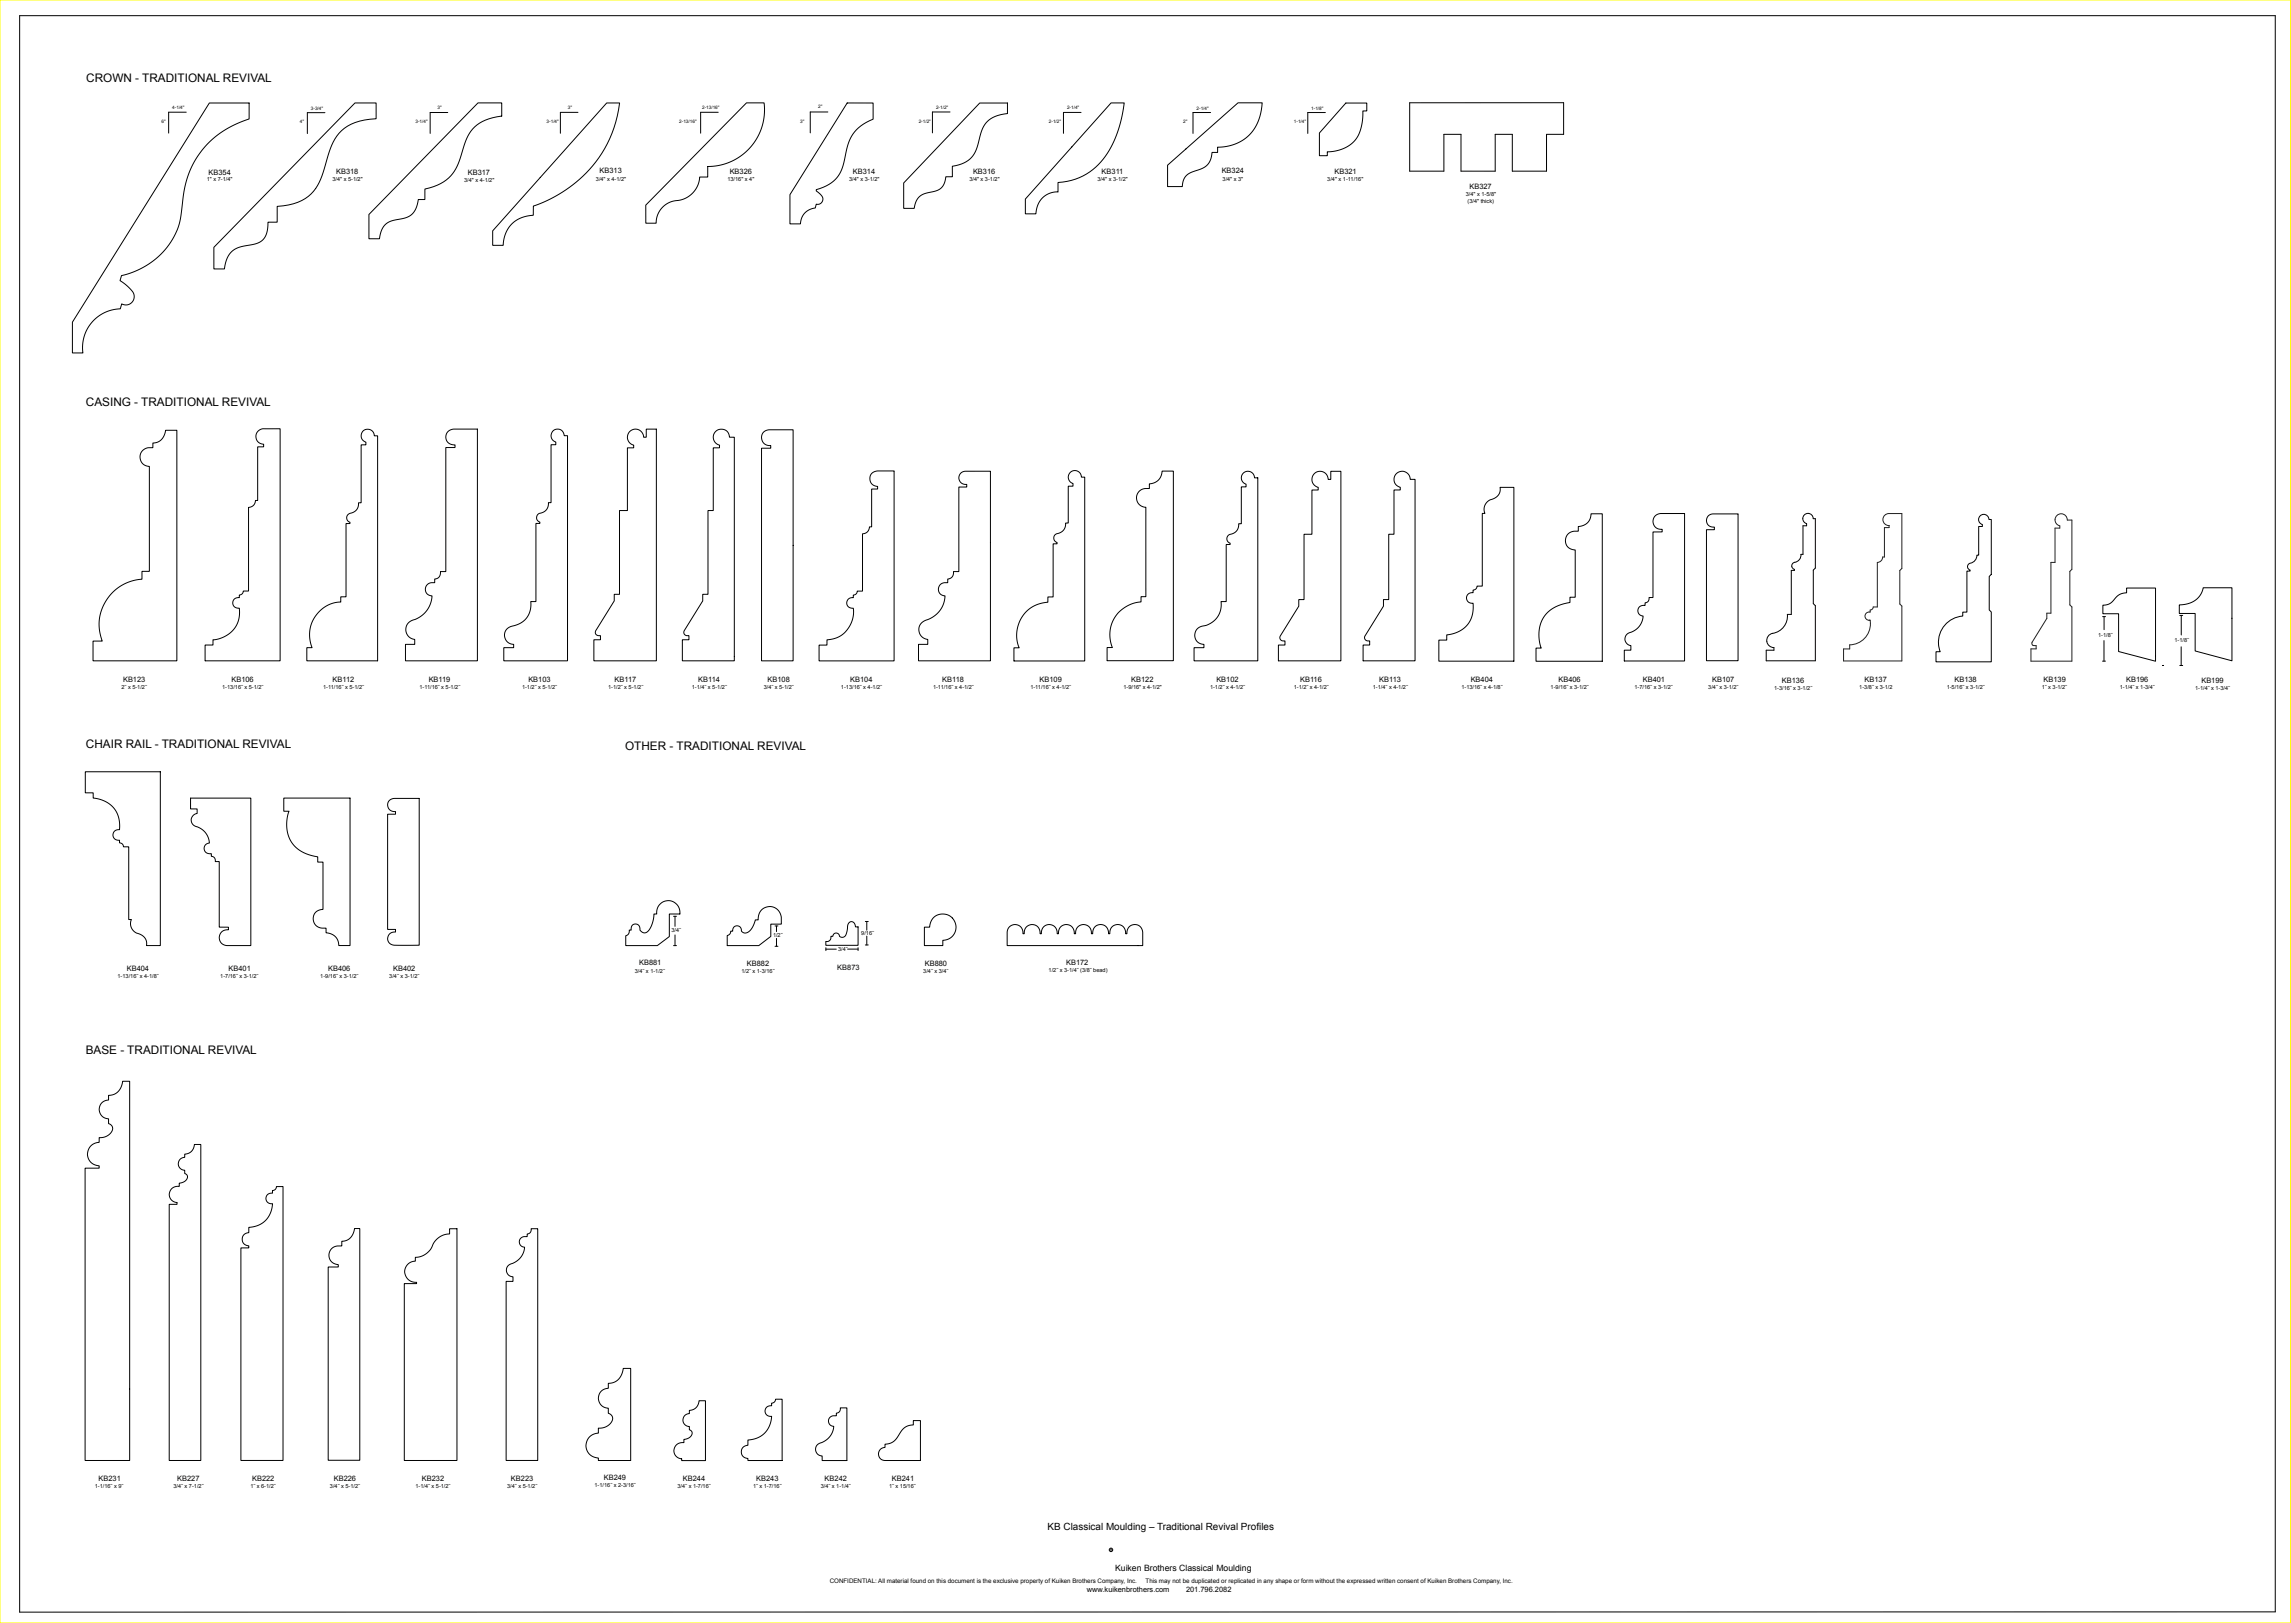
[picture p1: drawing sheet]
<svg xmlns="http://www.w3.org/2000/svg" width="1381mm" height="978mm" viewBox="0 0 1381 978" stroke-linecap="round" stroke-linejoin="round" font-family="sans-serif">
<defs><g id="words">
<g font-size="7.1">
<text x="52" y="50">CROWN - TRADITIONAL REVIVAL</text>
<text x="52" y="244">CASING - TRADITIONAL REVIVAL</text>
<text x="52" y="451">CHAIR RAIL - TRADITIONAL REVIVAL</text>
<text x="377" y="452">OTHER - TRADITIONAL REVIVAL</text>
<text x="52" y="635">BASE - TRADITIONAL REVIVAL</text>
</g>
<text font-size="6" x="632" y="922">KB Classical Moulding – Traditional Revival Profiles</text>
<text font-size="5.2" x="672" y="947">Kuiken Brothers Classical Moulding</text>
<g font-size="4.5">
<text x="126" y="105">KB354</text>
<text x="203" y="105">KB318</text>
<text x="282" y="105">KB317</text>
<text x="361" y="105">KB313</text>
<text x="440" y="105">KB326</text>
<text x="514" y="105">KB314</text>
<text x="587" y="105">KB316</text>
<text x="664" y="105">KB311</text>
<text x="736" y="105">KB324</text>
<text x="804" y="105">KB321</text>
<text x="886" y="114">KB327</text>
<text x="74" y="411">KB123</text>
<text x="140" y="411">KB106</text>
<text x="200" y="411">KB112</text>
<text x="258" y="411">KB119</text>
<text x="318" y="411">KB103</text>
<text x="370" y="411">KB117</text>
<text x="421" y="411">KB114</text>
<text x="463" y="411">KB108</text>
<text x="513" y="411">KB104</text>
<text x="568" y="411">KB118</text>
<text x="627" y="411">KB109</text>
<text x="682" y="411">KB122</text>
<text x="733" y="411">KB102</text>
<text x="784" y="411">KB116</text>
<text x="831" y="411">KB113</text>
<text x="887" y="411">KB404</text>
<text x="939" y="411">KB406</text>
<text x="990" y="411">KB401</text>
<text x="1032" y="411">KB107</text>
<text x="1074" y="411">KB136</text>
<text x="1124" y="411">KB137</text>
<text x="1178" y="411">KB138</text>
<text x="1232" y="411">KB139</text>
<text x="1282" y="411">KB196</text>
<text x="1327" y="411">KB199</text>
<text x="385" y="582">KB881</text>
<text x="450" y="582">KB882</text>
<text x="557" y="582">KB880</text>
<text x="643" y="582">KB172</text>
<text x="76" y="585">KB404</text>
<text x="138" y="585">KB401</text>
<text x="198" y="585">KB406</text>
<text x="237" y="585">KB402</text>
<text x="505" y="585">KB873</text>
<text x="59" y="892">KB231</text>
<text x="107" y="892">KB227</text>
<text x="152" y="892">KB222</text>
<text x="201" y="892">KB226</text>
<text x="254" y="892">KB232</text>
<text x="308" y="892">KB223</text>
<text x="364" y="892">KB249</text>
<text x="412" y="892">KB244</text>
<text x="456" y="892">KB243</text>
<text x="497" y="892">KB242</text>
<text x="538" y="892">KB241</text>
<text x="655" y="959">www.kuikenbrothers.com</text>
<text x="715" y="959">201.796.2082</text>
</g>
<g font-size="3.7">
<text x="500" y="954">CONFIDENTIAL: All material found on this document is the exclusive property of Kuiken Brothers Company, Inc.</text>
<text x="691" y="954">This may not be duplicated or replicated in any shape or form without the expressed written consent of Kuiken Brothers Company, Inc.</text>
</g>
<g font-size="3.4">
<text x="125" y="109">1&quot; x 7-1/4&quot;</text>
<text x="200" y="109">3/4&quot; x 5-1/2&quot;</text>
<text x="280" y="109">3/4&quot; x 4-1/2&quot;</text>
<text x="359" y="109">3/4&quot; x 4-1/2&quot;</text>
<text x="439" y="109">13/16&quot; x 4&quot;</text>
<text x="512" y="109">3/4&quot; x 3-1/2&quot;</text>
<text x="584" y="109">3/4&quot; x 3-1/2&quot;</text>
<text x="662" y="109">3/4&quot; x 3-1/2&quot;</text>
<text x="737" y="109">3/4&quot; x 3&quot;</text>
<text x="800" y="109">3/4&quot; x 1-11/16&quot;</text>
<text x="884" y="118">3/4&quot; x 1-5/8&quot;</text>
<text x="885" y="122">(3/4&quot; thick)</text>
<text x="1265" y="384">1-1/8˝</text>
<text x="1311" y="387">1-1/8˝</text>
<text x="73" y="415">2˝ x 5-1/2˝</text>
<text x="134" y="415">1-13/16˝ x 5-1/2˝</text>
<text x="195" y="415">1-11/16˝ x 5-1/2˝</text>
<text x="253" y="415">1-11/16˝ x 5-1/2˝</text>
<text x="315" y="415">1-1/2˝ x 5-1/2˝</text>
<text x="367" y="415">1-1/2˝ x 5-1/2˝</text>
<text x="417" y="415">1-1/4˝ x 5-1/2˝</text>
<text x="460" y="415">3/4˝ x 5-1/2˝</text>
<text x="507" y="415">1-13/16˝ x 4-1/2˝</text>
<text x="562" y="415">1-11/16˝ x 4-1/2˝</text>
<text x="621" y="415">1-11/16˝ x 4-1/2˝</text>
<text x="677" y="415">1-9/16&quot; x 4-1/2&quot;</text>
<text x="729" y="415">1-1/2˝ x 4-1/2˝</text>
<text x="780" y="415">1-1/2˝ x 4-1/2˝</text>
<text x="828" y="415">1-1/4˝ x 4-1/2˝</text>
<text x="881" y="415">1-13/16˝ x 4-1/8˝</text>
<text x="935" y="415">1-9/16˝ x 3-1/2˝</text>
<text x="985" y="415">1-7/16˝ x 3-1/2˝</text>
<text x="1030" y="415">3/4˝ x 3-1/2˝</text>
<text x="1069" y="416">1-3/16˝ x 3-1/2˝</text>
<text x="1121" y="415">1-3/8˝ x 3-1/2</text>
<text x="1173" y="415">1-5/16˝ x 3-1/2˝</text>
<text x="1231" y="415">1˝ x 3-1/2˝</text>
<text x="1278" y="415">1-1/4˝ x 1-3/4˝</text>
<text x="1323" y="416">1-1/4˝ x 1-3/4˝</text>
<text x="405" y="562">3/4˝</text>
<text x="519" y="563">9/16˝</text>
<text x="466" y="564">1/2˝</text>
<text x="505" y="573">3/4˝</text>
<text x="383" y="586">3/4˝ x 1-1/2˝</text>
<text x="447" y="586">1/2˝ x 1-3/16˝</text>
<text x="557" y="586">3/4˝ x 3/4˝</text>
<text x="632" y="586">1/2˝ x 3-1/4˝ (3/8˝ bead)</text>
<text x="71" y="589">1-13/16˝ x 4-1/8˝</text>
<text x="133" y="589">1-7/16˝ x 3-1/2˝</text>
<text x="193" y="590">1-9/16˝ x 3-1/2˝</text>
<text x="235" y="589">3/4˝ x 3-1/2˝</text>
<text x="57" y="897">1-1/16˝ x 9˝</text>
<text x="105" y="897">3/4˝ x 7-1/2˝</text>
<text x="151" y="897">1˝ x 6-1/2˝</text>
<text x="199" y="897">3/4˝ x 5-1/2˝</text>
<text x="250" y="897">1-1/4˝ x 5-1/2˝</text>
<text x="306" y="897">3/4˝ x 5-1/2˝</text>
<text x="358" y="896">1-1/16˝ x 2-3/16˝</text>
<text x="408" y="896">3/4˝ x 1-7/16˝</text>
<text x="454" y="897">1˝ x 1-7/16˝</text>
<text x="495" y="897">3/4˝ x 1-1/4˝</text>
<text x="536" y="897">1˝ x 15/16˝</text>
</g>
<g font-size="2.8">
<text x="104" y="66">4-1/4&quot;</text>
<text x="264" y="66">3&quot;</text>
<text x="342" y="66">3&quot;</text>
<text x="423" y="66">2-13/16&quot;</text>
<text x="493" y="65">2&quot;</text>
<text x="564" y="66">2-1/2&quot;</text>
<text x="643" y="66">2-1/4&quot;</text>
<text x="187" y="66">3-3/4&quot;</text>
<text x="721" y="66">2-1/4&quot;</text>
<text x="790" y="66">1-1/8&quot;</text>
<text x="97" y="74">6&quot;</text>
<text x="181" y="74">4&quot;</text>
<text x="250" y="74">3-1/4&quot;</text>
<text x="330" y="74">3-1/4&quot;</text>
<text x="409" y="74">2-13/16&quot;</text>
<text x="482" y="74">3&quot;</text>
<text x="554" y="74">2-1/2&quot;</text>
<text x="632" y="74">2-1/2&quot;</text>
<text x="713" y="74">2&quot;</text>
<text x="780" y="74">1-1/4&quot;</text>
</g>
<text font-size="1.9" x="669" y="935">R</text>
</g></defs>
<!-- layer: LAYER_1 -->
<path d="M12 9v963M1372 9v962" fill="none" stroke="#000" stroke-width=".6"/>
<!-- layer: 0 -->
<g fill="none" stroke="#000" stroke-width=".6">
<path d="M12 9h1360M112 68h-10v12M126 62h22a1.4 1.4 0 0 1 2 0 1.4 1.4 0 0 1 0 2v8h-1a56 56 0 0 0-39 54l-1 7-2 5a50 50 0 0 1-34 28l-1 3 5 3 3 5 1 2-1 2-3 3-4-1v3l-9 2-7 4a23 23 0 0 0-7 21h-5a1.1 1.1 0 0 1-1 0 1.1 1.1 0 0 1 0-2v-17zM196 68h-11v12M214 62h11a1.2 1.2 0 0 1 2 0 1.2 1.2 0 0 1 0 2v7a38 38 0 0 0-19 6 39 39 0 0 0-12 23 29 29 0 0 1-16 22l-6 2h-7v9a1 1 0 0 1 0 1 1 1 0 0 1-2 0h-3a11 11 0 0 1-7 13 30 30 0 0 0-16 5 22 22 0 0 0-4 10h-5a1.1 1.1 0 0 1-1 0 1.1 1.1 0 0 1 0-2v-11zM270 68h-11v12M288 62h13a1.1 1.1 0 0 1 2 0 1.1 1.1 0 0 1-1 2v6a25 25 0 0 0-21 13l-2 8a26 26 0 0 1-20 22l-3 1v6h-4a13 13 0 0 1-13 12 11 11 0 0 0-10 12h-5a1 1 0 0 1-2 0 1 1 0 0 1 0-2v-13zM348 68h-10v12M366 62h7a77 77 0 0 1-51 62l-1 5a19 19 0 0 0-18 19h-5a.9 .9 0 0 1-1 0 1 1 0 0 1 0-2v-7zM433 68h-11v12M450 62h9a1.6 1.6 0 0 1 2 2v1a35 35 0 0 1-34 36v6h-5a16 16 0 0 1-16 14 14 14 0 0 0-11 14h-4a1.1 1.1 0 0 1-2-1 1.1 1.1 0 0 1 0-1v-9zM499 67h-11v13"/>
<path d="M511 62h14a1.1 1.1 0 0 1 1 0 1.1 1.1 0 0 1 0 2v7a26 26 0 0 0-17 23 23 23 0 0 1-17 21l4 3v3l-2 2h-2l-1 2-2 1a10 10 0 0 0-7 9h-4a1.1 1.1 0 0 1-2 0 1.1 1.1 0 0 1 0-1v-12a8 8 0 0 1 1-7zM573 67h-11v13M607 62h-11a6 6 0 0 0-7 2l-43 45a9 9 0 0 0-1 8v7a1 1 0 0 0 0 2 1 1 0 0 0 1 0h5a11 11 0 0 1 11-10 9 9 0 0 0 8-9h4v-6a18 18 0 0 0 16-17 17 17 0 0 1 17-16v-6M652 68h-11v12M670 62h8a68 68 0 0 1-16 37 41 41 0 0 1-24 11v4a1.1 1.1 0 0 1 0 2 1.1 1.1 0 0 1-2 0 13 13 0 0 0-12 13h-5a.9 .9 0 0 1-1 0 1 1 0 0 1 0-2v-7zM730 68h-11v12M799 68h-11v12M811 62l-14 16a5 5 0 0 0-2 6v10h5v-3h5a21 21 0 0 0 17-23v-1h2v-4a.6 .6 0 0 0 0-1 .6 .6 0 0 0-1 0h-12M850 62h93v19h-11v22h-20v-22h-11v22h-20v-22h-11v22h-20zM704 100l41-37a8 8 0 0 1 7-1h9a25 25 0 0 1-27 27v3h-3a12 12 0 0 1-11 11 10 10 0 0 0-8 9h-7a1.1 1.1 0 0 1-1 0 1.1 1.1 0 0 1 0-1zM107 259h-7l-1 3a7 7 0 0 1-7 5v3h-4l-3 2-1 3 1 3a6 6 0 0 0 5 3v63h-4v5h-2a27 27 0 0 0-22 37h-5a.8 .8 0 0 0-1 0 1 1 0 0 0 0 2v10h51v-138M219 260l2-1h2l2 1 1 3h2v135h-42a1.4 1.4 0 0 1-1-1 1.4 1.4 0 0 1 0-1v-6h3l-1-3a20 20 0 0 1 18-25v-2h4v-44h2v-1l-2-2v-1l1-2 4-2a6 6 0 0 0 2-5h2v-35h3v-2l-2-1-1-1v-2z"/>
<path d="M333 260l2-1h3l1 1 1 3h2v135h-38a1.4 1.4 0 0 1 0-2v-6h6v-2l-4-1-2-4 1-3 3-3a13 13 0 0 0 12-14h3v-48h2l-1-1-1-2 1-2 1-1a6 6 0 0 0 6-6h1v-35h3v-2l-2-1-1-2v-2zM270 260l3-1h15v139h-44v-9a1 1 0 0 1 1-1 1 1 0 0 1 1 0h4v-3l-3-1-2-4v-3l3-3a15 15 0 0 0 12-15l-2-1-1-1-1-2 1-2 2-2h3v-2l3-1 1-4h3v-74h5v-2h-3a5 5 0 0 1-1-8zM380 260l2-1h3l2 2 1 2h2v-4h6v139h-38v-12h4v-3l-3-1v-2l11-18v-4h3v-50h5v-38h4v-2l-2-1-2-2v-3zM431 260l2-1h3a5 5 0 0 1 4 4h3v135h-32v-12h4v-3h-2l-1-3 12-18v-4h3v-50h3v-38h4v-2l-3-1-1-2v-3zM460 260l4-1h14v139h-19v-128h6v-1l-4-2a5 5 0 0 1-1-7zM539 284h-10l-3 1a5 5 0 0 0-1 5 5 5 0 0 0 4 3v2h-4v23h-1l-1 3-3 1v34h-3l-1 2-2 1v1l-2 1-2 2 1 3 3 1v5a17 17 0 0 1-15 14v3h-5v9h45v-114M579 285l3-1h15v114h-43v-10h5v-3l-3-1a7 7 0 0 1-1-7 7 7 0 0 1 6-4v-1a15 15 0 0 0 8-13l-2-1-1-1v-2v-2l2-2h3v-2l3-1 1-4h3v-50h5v-2l-3-1-2-1v-3zM687 296l2-1 4-1v-2l2-1a8 8 0 0 0 6-7h6v114h-40v-8h4l-1-2a21 21 0 0 1 18-26v-2h3v-54l-4-2a6 6 0 0 1 0-8zM749 285l2-1h3l1 2 1 2h2v110h-38v-7a.9 .9 0 0 1 0-1 .9 .9 0 0 1 1 0h5v-2a6 6 0 0 1-6-6 6 6 0 0 1 7-5 13 13 0 0 0 9-14h3v-35h3l-2-3v-2l1-1a6 6 0 0 0 6-6h1v-23h3v-1l-2-1-1-2v-2zM1048 310h-16l-2 1-1 2v3l2 1 2 1v1h-4v79h19v-88M1088 310a3 3 0 0 1 3 0 3 3 0 0 1 2 3h1v29l-1 2v20l1 1v33h-29v-6h4v-2a4 4 0 0 1-4-4 4 4 0 0 1 5-5 11 11 0 0 0 7-11h3v-26h2v-1a2.3 2.3 0 0 1-2-3 2.3 2.3 0 0 1 3-1 4 4 0 0 0 3-5h1v-17h2v-1a3 3 0 0 1-1-6zM1267 372h2"/>
<path d="M1268 365a12 12 0 0 0 9-6l2-1 3-1v-3h17v44l-22-5v-21a1.2 1.2 0 0 0 0-2 1.2 1.2 0 0 0-2 0h-6a1 1 0 0 1-2 0 1.1 1.1 0 0 1 1-2zM1268 372v7M1314 365a14 14 0 0 0 14-11h17v44l-22-6v-21a1.2 1.2 0 0 0 0-1 1.2 1.2 0 0 0-2 0h-6a1.1 1.1 0 0 1-2-1 .9 .9 0 0 1 1-1zM1314 371h2M1315 371v12M124 398v-9h4v-3h1a16 16 0 0 0 15-19l-2-1-1-1-1-2 1-1 1-2h2v-1l2-1 1-2h3v-50l2-1 2-3h1v-33h4v-1l-3-1-1-1-1-4 2-2 2-2h11v140h-45M611 398v-8h3l-1-4a20 20 0 0 1 19-23v-3h3v-32h2v-1l-2-2v-1l1-2 4-1a6 6 0 0 0 2-6h2v-22h3v-2l-2-1-1-3 2-3h3l2 1 1 3h2v110h-43M771 398v-9h4v-3h-3v-3l11-18v-4h3v-39h5v-27h4v-1l-2-1-2-2v-4l2-2 4-1 2 2 2 3h1v-5h6v114h-37M822 398v-9h4v-3h-3v-2l11-19v-4h3v-39h3v-27h4v-1l-2-2-1-1a5 5 0 0 1 4-7 5 5 0 0 1 5 5h3v109h-31M1267 398h2M1268 386v12M1315 390v11"/>
<path d="M1304 401h.1M1314 401h2M51 465h46v105h-7a1.2 1.2 0 0 1-2 0 1.2 1.2 0 0 1 0-2v-2l-2-2-4-2-2-2-1-3v-3h-1v-44h-4v-1l-2-1v-2h-2l-2-1v-2l1-2 1-1h2a17 17 0 0 0-16-19v-3h-5zM115 481h36v89l-16-1-2-1-1-1v-2l1-2a5 5 0 0 1 5-3v-1h-6v-40h-2l-1-2-2-1v-2h-2l-1-1-1-3 2-2a1.3 1.3 0 0 0 1 0 1.3 1.3 0 0 0 0-2v-1a17 17 0 0 0-9-8l-1-1-1-3 2-2 2-1v-3h-4zM171 481h40v89h-7v-1a10 10 0 0 0-7-7v-3h-4l-2-1a6 6 0 0 1-2-6 6 6 0 0 1 6-4v-28h-3v-3a20 20 0 0 1-19-18v-6l1-4h-3zM253 481h-16l-2 1-1 2v2l1 2 1 1h2v2h-4v69h4v2h-2l-1 1-1 3 1 2 2 2h16v-89M381 558l2-1h2l1 1v2a3 3 0 0 0 3 2 3 3 0 0 0 3-2l2-5v-4h2v-4l3-3 2-1h3l2 1 2 1 2 3v3h-5a1.1 1.1 0 0 0-2 0 1.1 1.1 0 0 0 0 2v9a3 3 0 0 1-2 4l-5 4h-18a2 2 0 0 1-1-3v-3l2-1v-2h1zM406 552h2M407 552v6M442 559l2-1h1l1 1 2 3h1h1l3-3 2-5h2v-2a7 7 0 0 1 9-5 7 7 0 0 1 5 9v1h-5a1 1 0 0 0-2 0 .9 .9 0 0 0 1 1v6l-8 6h-17a1.3 1.3 0 0 1-2-1 1.3 1.3 0 0 1 0-1v-4l2-1v-2h2zM467 558h2M468 558v3"/>
<path d="M522 555h1M523 555v6M563 553a8 8 0 0 1 13 3 8 8 0 0 1-8 11v3h-9a1 1 0 0 1-2 0 1 1 0 0 1 0-2v-9h3l1-4zM608 559l3-2 3 1 2 2 1 3 1-3 1-1 3-2 2 1 2 1 1 1v3h1v-3l1-1 3-2 2 1 2 1 1 1v3h1v-3l1-1 3-2 3 1 1 1 1 1 1 3 1-3 1-1 3-2h2l2 2 1 1v3h1l1-4 3-2h2l2 1 1 2v3h1l1-4 2-2h3l2 1 1 2 1 3 1-2 1-2a5 5 0 0 1 6-1 5 5 0 0 1 2 7v5h-82v-9zM406 570h2M407 563v7M467 570h2M468 566v4M498 571v2M501 564h1l1-1 1-1 1 1 2 2 2-1 1-2 1-5 2-1h2l1 3h1v11h-19v-3h2zM504 572h-6M511 572h6"/>
<path d="M517 571v2M522 569h1M523 564v5M74 652h4v228h-27v-176h9v-1a7 7 0 0 1-7-6 7 7 0 0 1 4-8l3-1v-2l4-1 3-3 1-3-3-2v-3a6 6 0 0 1-5-6 6 6 0 0 1 5-5v-3a9 9 0 0 0 9-8zM171 715h-4l-1 2h-2v2h-2l-1 1-1 2 1 1 2 2a1.1 1.1 0 0 1 1 1 1.1 1.1 0 0 1 0 1 15 15 0 0 1-14 13v3l-3 1-1 3 1 2 3 2v1h-5v128h26v-165M107 725l-3-1-1-2a5 5 0 0 1 0-5 5 5 0 0 1 5-2v-2l3-1 2-2v-2l-2-1v-2l-2-1-2-2 1-3 3-2v-1a8 8 0 0 0 7-6h3v190h-19v-154h5v-1M217 740h-3l-1 3a7 7 0 0 1-7 5v3h-4l-3 2-1 3 1 3a8 8 0 0 0 5 3v2h-6v116h19v-139M324 740h-4v3l-2 1v1h-3l-2 2v1l1 2 2 2-1 3a19 19 0 0 1-9 8l-1 1v2l2 3h2v3h-4v108h19v-139M246 762l2-1 2-1v-2l4-1 4-2 2-2 2-5 3-2 3-2h3v-3l4-1v140h-31v-106h7v-1l-3-1a6 6 0 0 1-2-10zM376 825h4v55h-19v-1a7 7 0 0 1-8-6 7 7 0 0 1 5-9h3v-3l5-1 3-3v-3l-1-1-1-1v-3a6 6 0 0 1-6-7 6 6 0 0 1 6-6v-2a9 9 0 0 0 9-9zM462 848l3-1v-1l2-1 1-2h3v37h-20v-1l-3-2-1-2 1-3 3-1v-3a15 15 0 0 0 14-14l-2-1-1-1-1-2zM411 879l-2-1-2-1a5 5 0 0 1 0-6 5 5 0 0 1 5-2v-2l4-1 1-2v-1l-1-1v-2l-3-1-1-3 1-3 3-1v-2a8 8 0 0 0 6-6h3v36h-14v-1"/>
<path d="M533 870a11 11 0 0 0 10-7l1-1a11 11 0 0 1 7-4v-2h4v24h-23l-2-2v-2l1-3 2-1zM510 880h-14v-3l-3-1-1-3 1-2 2-2a11 11 0 0 0 8-9l-2-1-1-1-1-2 1-1 2-2h2v-1l2-1 1-3h4v32M1372 971l-1360 1"/>
</g>
<path d="M1127 374a2.5 2.5 0 0 1-3-3 2.5 2.5 0 0 1 3-2v-1l2-1v-1h3v-27a3 3 0 0 0 3-3h1v-18h3v-1a4 4 0 0 1-4-4 4 4 0 0 1 4-4h7v34l-1 1v20l1 1v33" fill="none" stroke="#231f20" stroke-width=".6"/>
<circle cx="1127" cy="374" r=".2" fill="#231f20"/>
<path d="M1249 343v-30h-3a4 4 0 0 0-3-3 4 4 0 0 0-4 3 4 4 0 0 0 3 4v1h-3v21h-3v31h-2v3l-9 14a1.3 1.3 0 0 0 1 2h1v2h-3v7h25v-32l-1-1v-21l1-1M1127 374a13 13 0 0 1-12 15v2h-4v7h35" fill="none" stroke="#231f20" stroke-width=".6"/>
<g fill="none" stroke="#000" stroke-width=".6">
<path d="M904 294h9v104h-46v-12h5v-3l1-1a16 16 0 0 0 15-18l-2-1-1-1-1-2v-1l2-1 2-1v-1l2-1v-2h4v-44h1v-3l1-3 6-3 1-2 1-2zM998 311l3-2h14v89h-36v-6h4v-3l-3-2v-3l1-2 2-1a10 10 0 0 0 7-10l-2-1-1-2 1-2 1-1h3v-2l2-1v-2h2v-39h6v-2a5 5 0 0 1-5-3 5 5 0 0 1 1-5zM1194 311a3 3 0 0 1 3-1 3 3 0 0 1 2 3h1v33l-1 1v21l1 1v30h-33v-6h3a16 16 0 0 1 13-22v-2h3v-25h2a2.2 2.2 0 0 1-2-3 2.2 2.2 0 0 1 3-2 5 5 0 0 0 3-4h1v-18h2v-1a3 3 0 0 1-1-5zM945 322l3-2h3v-3h3a7 7 0 0 0 5-7h7v89h-39a1.6 1.6 0 0 1-1-3v-5l3-1a20 20 0 0 1 17-27v-3h4v-29h-3a6 6 0 0 1-2-9z"/>
<circle cx="670" cy="934" r="1"/>
</g>
<!-- layer: DO NOT PLOT -->
<path d="M0 0h1381v978h-1381z" fill="none" stroke="#ff0" stroke-width=".6"/>
<use href="#words"/>
</svg>
